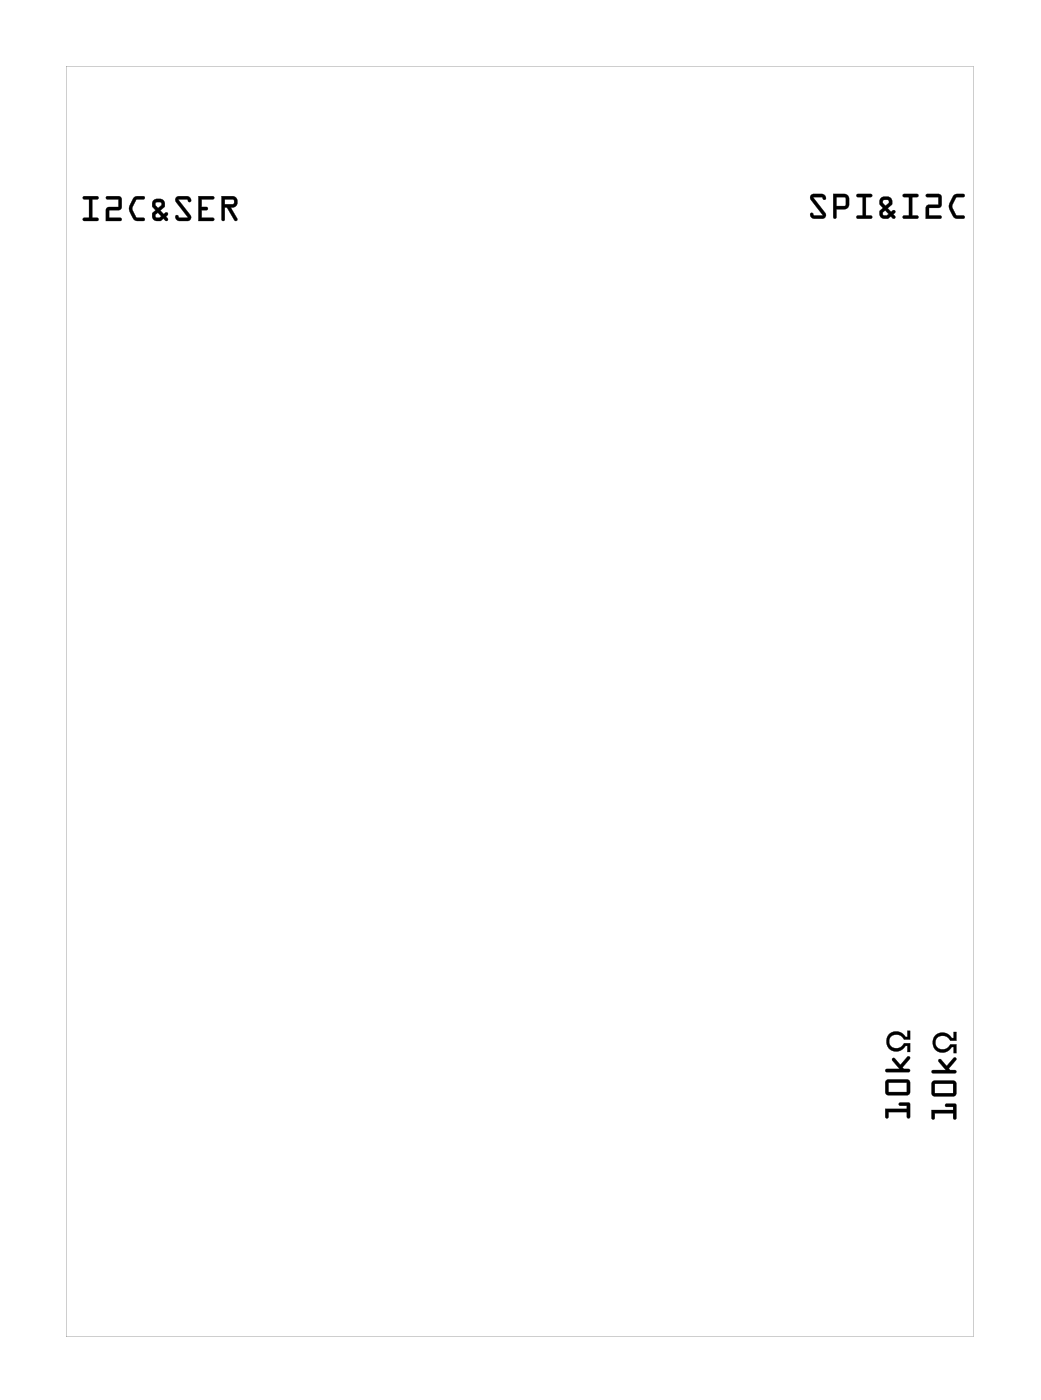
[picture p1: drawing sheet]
<svg xmlns="http://www.w3.org/2000/svg" width="57mm" height="77mm" viewBox="0 0 57 77" stroke-linecap="round" stroke-linejoin="round" font-family="sans-serif">
<g fill="#000">
<path d="M48.8 56.8a.58 .58 0 0 1 .9 .2h.1v-.4h.2v.5h-.4a.42 .42 0 0 0-.6-.2 .42 .42 0 0 0 0 .6 .42 .42 0 0 0 .6-.2h.4v.5h-.2v-.3h-.1a.56 .56 0 0 1-.8 .2 .56 .56 0 0 1-.1-.9zM51.4 56.9a.58 .58 0 0 1 .8 .1h.2v-.3h.1v.5h-.3a.42 .42 0 0 0-.7-.3 .42 .42 0 0 0 0 .7 .42 .42 0 0 0 .7-.2h.3v.4h-.1v-.3h-.2a.56 .56 0 0 1-.8 .2 .56 .56 0 0 1 0-.8z"/>
<path d="M3.6 3.6h49.8v69.8h-49.8zM3.6 3.6v69.8h49.8v-69.8z"/>
<path d="M4.6 10.8h.7a.1 .1 0 0 1 .1 .1 .1 .1 0 0 1-.1 .1h-.2v1h.2a.1 .1 0 0 1 .1 .1 .1 .1 0 0 1-.1 0h-.7a.1 .1 0 0 1-.1 0 .1 .1 0 0 1 .1-.1h.3v-1h-.3zM4.6 10.8v.1h.3v1.1h-.3v.1h.8v-.1h-.3v-1.1h.3v-.1zM5.8 10.8h.7l.2 .1-.1 .6h-.6v.5h.6a.1 .1 0 0 1 .1 .1 .1 .1 0 0 1-.1 0h-.8l.1-.7h.6v-.4h-.6zM5.8 10.8l.1 .1h.6v.5h-.6l-.1 .7h.8v-.1h-.6v-.5h.6l.1-.6-.2-.1zM7.3 10.9l.6-.1a.1 .1 0 0 1 .1 .1 .1 .1 0 0 1-.1 .1h-.4l-.2 .5 .2 .4 .4 .1a.1 .1 0 0 1 .1 .1 .1 .1 0 0 1-.1 0h-.5l-.3-.5v-.2zM7.3 10.9l-.2 .4a.83 .83 0 0 0 .4 .8h.4v-.1h-.4l-.2-.4v-.2l.2-.4 .4-.1v-.1h-.4zM8.4 11a.36 .36 0 0 1 .5-.1 .36 .36 0 0 1 .1 .5l-.2 .2 .2 .2 .1-.1a.11 .11 0 0 1 .1 .1 .11 .11 0 0 1-.1 .1l.1 .1a.09 .09 0 0 1 0 .1 .09 .09 0 0 1-.1 0l-.1-.1a.35 .35 0 0 1-.5 .1 .35 .35 0 0 1-.1-.4l.1-.2-.1-.2zM8.4 11v.3l.2 .2-.2 .2a.32 .32 0 0 0 .1 .4 .32 .32 0 0 0 .3 0l.2-.1 .2 .1-.1-.2a.11 .11 0 0 0 .1-.1 .11 .11 0 0 0-.1-.1l-.1 .1-.2-.2 .2-.2a.34 .34 0 0 0-.1-.5 .34 .34 0 0 0-.5 .1zM8.5 11.8l.1 .1h.3l-.2-.2zM8.5 11.8l.2-.1 .2 .2-.3 .1zM8.6 11.1l-.1 .2 .2 .1 .2-.1-.1-.2zM8.5 11.1h.3l.1 .2-.2 .1-.2-.1zM9.7 10.8h.6l.2 .2a.13 .13 0 0 1-.1 .1 .13 .13 0 0 1-.1-.1h-.5l.7 .8a.21 .21 0 0 1 0 .2 .21 .21 0 0 1-.2 .1h-.5l-.2-.2a.13 .13 0 0 1 .2-.1 .13 .13 0 0 1 .1 .2l.4-.1-.6-.8zM9.7 10.8v.3l.6 .8-.4 .1-.2-.2-.1 .2 .3 .1h.5l.1-.2-.7-.9 .5-.1 .1 .2 .1-.2-.2-.1zM10.9 10.8h.8a.1 .1 0 0 1 .1 .1 .1 .1 0 0 1-.1 .1h-.6v.4h.2a.1 .1 0 0 1 .1 .1 .1 .1 0 0 1-.1 .1l-.2-.1v.5h.6a.1 .1 0 0 1 .1 .1 .1 .1 0 0 1-.1 0h-.8zM10.9 10.8v1.3h.8v-.1h-.6v-.5h.3v-.1h-.3v-.5h.6v-.1zM12.2 10.8h.6a.32 .32 0 0 1 .2 .3 .32 .32 0 0 1-.3 .3l.3 .6a.1 .1 0 0 1 0 .1 .1 .1 0 0 1-.1 0l-.4-.7h-.2v.7a.1 .1 0 0 1-.1 0zM12.2 10.8v1.3h.1v-.7h.2l.4 .7h.1l-.3-.7a.31 .31 0 0 0 .3-.2 .31 .31 0 0 0-.2-.4zM12.3 11v.2h.5v-.2zM12.3 10.9l.5 .1 .1 .2h-.6z"/>
<path d="M4.6 10.8h.8v.1l-.3 .1v1h.3v.1h-.9l.1-.1h.3v-1l-.3-.1zM5.8 10.8h.7l.2 .1-.1 .6h-.6v.5h.6v.1h-.8l.1-.7h.6v-.4l-.6-.1zM7.3 10.9l.2-.1h.4v.1l-.4 .1-.2 .5 .2 .5h.4v.1a.6 .6 0 0 1-.8-.6v-.2zM8.4 11a.35 .35 0 0 1 .5-.1 .35 .35 0 0 1 .1 .5l-.2 .2 .2 .2 .2-.1-.1 .2 .1 .2h-.1l-.1-.1a.34 .34 0 0 1-.5 .1 .34 .34 0 0 1-.1-.4l.1-.2-.1-.2zM8.5 11.8l.1 .2 .3-.1-.2-.2zM8.6 11.1l-.1 .2 .2 .1 .2-.1-.1-.2zM9.7 10.8h.6l.2 .1-.1 .2-.1-.1h-.5l.7 .9-.1 .2h-.5l-.3-.1 .1-.2 .1 .2 .5-.1-.6-.8zM10.9 10.8h.9l-.1 .2h-.6v.4h.3v.1h-.3v.5h.6v.1h-.8zM12.2 10.8h.6a.31 .31 0 0 1 .2 .3 .31 .31 0 0 1-.3 .3l.3 .7h-.1l-.4-.7h-.2v.7h-.1zM12.3 11v.2h.5v-.2z"/>
<path d="M44.5 10.7h.7l.2 .2a.13 .13 0 0 1-.2 .1 .13 .13 0 0 1-.1-.2l-.4 .1 .6 .8a.21 .21 0 0 1 0 .2 .21 .21 0 0 1-.2 .1h-.5l-.1-.2a.13 .13 0 0 1 .1-.1 .13 .13 0 0 1 .1 .1h.5l-.7-.8zM44.5 10.7v.3l.7 .8h-.5l-.1-.1-.1 .2 .2 .1h.5l.1-.2-.7-1h.5l.2 .2v-.2l-.2-.1zM45.7 10.6l.8 .1 .1 .2-.1 .5-.6 .1v.4a.1 .1 0 0 1-.1 .1 .1 .1 0 0 1-.1-.1zM45.7 10.7l.1 1.2v.1l.1-.1v-.4l.6-.1 .1-.5-.2-.2zM45.9 10.8v.5h.5v-.4zM45.9 10.8h.5v.5h-.5zM47 10.7l.8-.1a.1 .1 0 0 1 .1 .1 .1 .1 0 0 1-.1 .1h-.3v1h.3a.1 .1 0 0 1 .1 .1 .1 .1 0 0 1-.1 .1h-.7a.1 .1 0 0 1-.1-.1 .1 .1 0 0 1 .1-.1h.3v-1h-.3zM47 10.7l.1 .1h.3v1l-.3 .1-.1 .1h.8v-.1l-.3-.1v-1h.3l.1-.1zM48.4 10.9a.36 .36 0 0 1 .4-.1 .36 .36 0 0 1 .2 .5l-.3 .1 .2 .2h.1a.11 .11 0 0 1 .2 0 .14 .14 0 0 1-.2 .2l.1 .1a.09 .09 0 0 1 0 .1 .09 .09 0 0 1-.1 0l-.1-.1a.35 .35 0 0 1-.4 .1 .35 .35 0 0 1-.2-.4l.2-.2-.2-.2zM48.4 10.9l-.1 .3 .2 .2-.2 .2a.32 .32 0 0 0 .1 .3 .32 .32 0 0 0 .4 .1l.1-.1 .2 .1-.1-.2a.11 .11 0 0 0 .1-.1 .11 .11 0 0 0-.1-.1l-.1 .1-.2-.3 .2-.2a.34 .34 0 0 0-.1-.4 .34 .34 0 0 0-.4 .1zM48.5 11.7v.1h.3l-.2-.2zM48.5 11.7l.1-.2 .2 .3h-.3zM48.5 11v.2l.1 .1 .2-.2-.1-.1zM48.5 11h.3v.1l-.2 .2-.1-.1zM49.6 10.7l.7-.1a.1 .1 0 0 1 .1 .1 .1 .1 0 0 1-.1 .1h-.2v1h.2a.1 .1 0 0 1 .1 .1 .1 .1 0 0 1-.1 .1h-.7a.1 .1 0 0 1-.1-.1 .1 .1 0 0 1 .1-.1h.3v-1h-.3zM49.6 10.7v.1h.3v1l-.3 .1v.1h.8v-.1l-.3-.1v-1h.3v-.1zM50.8 10.7l.7-.1 .2 .2-.1 .6h-.6v.4h.6a.1 .1 0 0 1 .1 .1 .1 .1 0 0 1-.1 .1h-.8l.1-.7 .6-.1v-.4h-.6zM50.9 10.7v.1h.6v.5h-.6l-.1 .7h.8v-.1l-.6-.1v-.4h.6l.1-.6-.2-.1zM52.3 10.7l.6-.1a.1 .1 0 0 1 .1 .1 .1 .1 0 0 1-.1 .1h-.4l-.2 .5 .2 .5h.4a.1 .1 0 0 1 .1 .1 .1 .1 0 0 1-.1 .1h-.5l-.3-.5v-.3zM52.4 10.7l-.3 .5a.83 .83 0 0 0 .4 .8h.4l.1-.1h-.1l-.4-.1-.2-.4v-.2l.2-.4h.4l.1-.1h-.1h-.3z"/>
<path d="M44.5 10.7h.6l.2 .1v.2l-.2-.2h-.4l.6 1-.1 .2h-.5l-.2-.1 .1-.2 .1 .1h.5l-.7-.8zM45.7 10.7h.7l.2 .2-.1 .5-.6 .1v.4l-.1 .1-.1-.1zM45.9 10.8v.5h.5v-.4zM47 10.7h.9l-.1 .1h-.3v1h.3v.2h-.8l.1-.2h.3v-1h-.3zM48.4 10.9a.35 .35 0 0 1 .4-.1 .35 .35 0 0 1 .2 .5l-.3 .1 .2 .2h.2l-.1 .2 .1 .2h-.1l-.1-.1a.34 .34 0 0 1-.4 .1 .34 .34 0 0 1-.2-.4l.2-.2-.2-.2zM48.5 11.7v.1h.3l-.2-.2zM48.5 11v.2l.1 .1 .2-.2-.1-.1zM49.6 10.7h.8v.1h-.3v1h.3v.2h-.8v-.2h.3v-1h-.3zM50.9 10.7h.6l.2 .1-.1 .6h-.6v.4h.6v.2h-.8l.1-.7 .6-.1v-.4h-.6zM52.4 10.7h.2h.4l-.1 .1h-.4l-.2 .5 .2 .5h.4l.1 .2h-.1a.6 .6 0 0 1-.8-.6v-.2z"/>
<path d="M48.8 56.8a.58 .58 0 0 1 .9 .2h.1v-.4h.2v.5h-.4a.41 .41 0 0 0-.5-.2 .41 .41 0 0 0-.2 .6l.4 .1 .2-.1 .1-.2h.4v.5h-.2v-.3h-.1a.58 .58 0 0 1-.9 .1 .62 .62 0 0 1 0-.8zM48.8 56.8a.55 .55 0 0 0 0 .7 .55 .55 0 0 0 .7 .2l.2-.3h.1v.4h.2v-.5h-.4a.41 .41 0 0 1-.6 .3 .41 .41 0 0 1-.1-.7l.4-.1 .3 .3h.4v-.5h-.2v.4h-.1l-.1-.2a.58 .58 0 0 0-.8 0z"/>
<path d="M51.4 56.9a.58 .58 0 0 1 .8 .1h.2l-.1-.3h.2v.5h-.3a.41 .41 0 0 0-.6-.3 .41 .41 0 0 0-.1 .7h.3h.2l.2-.2h.3v.5h-.2l.1-.4-.2 .1a.58 .58 0 0 1-.8 .1 .62 .62 0 0 1 0-.8zM51.4 56.9a.55 .55 0 0 0-.1 .7 .55 .55 0 0 0 .7 .1l.2-.2h.2v.3h.1v-.4h-.3a.41 .41 0 0 1-.6 .2 .41 .41 0 0 1-.1-.6l.3-.1 .4 .3h.3v-.5h-.1v.3h-.2v-.1a.58 .58 0 0 0-.8 0z"/>
<path d="M48.6 60.9h1.2v-.2h-.4l-.1-.1h.6l.1 .8h-.2v-.3h-1v.3h-.1zM48.7 59.3h1.2l.1 .2v.6l-.2 .1h-1.1l-.1-.2zM48.8 59.5v.5h1v-.5zM49 58.1h.1l.3 .4 .4-.4h.1v.1l-.4 .4 .1 .1h.3v.2h-1.3l.1-.2h.7l-.4-.4z"/>
<path d="M48.6 60.9h1.2v-.2l-.4 .1a.1 .1 0 0 1-.1-.1 .1 .1 0 0 1 .1-.1h.5l.1 .7a.1 .1 0 0 1-.1 .1 .1 .1 0 0 1-.1-.1v-.2h-1v.2a.1 .1 0 0 1-.1 .1 .1 .1 0 0 1-.1-.1zM48.6 60.9l.1 .5h.1v-.3h1v.3h.1v-.8h-.5v.1h.4v.2zM48.6 59.3h1.3l.1 .2v.6l-.2 .1h-1.1l-.1-.2zM48.7 59.4l-.1 .6 .1 .1 1.1 .1 .1-.1 .1-.6-.1-.2zM48.8 59.5v.5h1v-.5zM48.8 59.5h1v.5h-1zM49 58.1h.1l.3 .4 .4-.4a.1 .1 0 0 1 .1-.1 .1 .1 0 0 1 0 .2l-.4 .4 .1 .1h.3a.1 .1 0 0 1 .1 .1 .1 .1 0 0 1-.1 .1h-1.2a.1 .1 0 0 1-.1-.1 .1 .1 0 0 1 .1-.1h.7l-.4-.4zM49 58.1v.2l.4 .4h-.7l-.1 .2h1.3v-.2h-.3l-.1-.1 .4-.4v-.1h-.1l-.4 .4-.3-.3z"/>
<path d="M51.1 61h1.2v-.2h-.4v-.1l.5-.1 .1 .8h-.2v-.2h-1v.2l-.1 .1zM51.2 59.4h1.2l.1 .1v.6l-.2 .1h-1l-.2-.1zM51.3 59.5v.6h1v-.6zM51.5 58.2h.2l.3 .4 .3-.5h.2v.1l-.4 .5 .1 .1h.2l.1 .1h-1.3v-.1h.7l-.4-.5z"/>
<path d="M51.1 61h1.2v-.2h-.3a.1 .1 0 0 1-.1-.1 .1 .1 0 0 1 .1-.1h.5v.8a.1 .1 0 0 1-.1 .1 .1 .1 0 0 1-.1-.1v-.2h-1v.2a.1 .1 0 0 1-.1 .1 .1 .1 0 0 1-.1-.1zM51.1 61l.1 .5 .1-.1v-.3h1v.3h.2l-.1-.8-.5 .1v.1h.4v.2zM51.2 59.4h1.2l.1 .1v.6l-.2 .1h-1.1l-.1-.1zM51.2 59.4v.7l.1 .1h1l.2-.1v-.6l-.1-.1zM51.3 59.5v.6h1v-.6zM51.3 59.5h1v.6h-1zM51.5 58.2h.2l.3 .4 .3-.5a.1 .1 0 0 1 .2 0 .1 .1 0 0 1 0 .1l-.4 .5 .1 .1h.2a.1 .1 0 0 1 .1 .1 .1 .1 0 0 1-.1 .1h-1.2a.1 .1 0 0 1-.1-.1 .1 .1 0 0 1 .1-.1h.7l-.4-.5zM51.5 58.2v.1l.4 .5h-.7v.1h1.3l-.1-.1h-.2l-.1-.1 .4-.5v-.1h-.1l-.4 .5-.3-.4z"/>
</g>
<circle cx="51.8" cy="64.5" r=".7" fill="#fff"/>
<circle cx="51.8" cy="64.5" r=".7" fill="none" stroke="#fff" stroke-width=".76" stroke-linecap="butt"/>
<circle cx="51.8" cy="54.3" r=".7" fill="#fff"/>
<circle cx="51.8" cy="54.3" r=".7" fill="none" stroke="#fff" stroke-width=".76" stroke-linecap="butt"/>
<circle cx="49.2" cy="64.5" r=".7" fill="#fff"/>
<circle cx="49.2" cy="64.5" r=".7" fill="none" stroke="#fff" stroke-width=".76" stroke-linecap="butt"/>
<circle cx="49.2" cy="54.3" r=".7" fill="#fff"/>
<circle cx="49.2" cy="54.3" r=".7" fill="none" stroke="#fff" stroke-width=".76" stroke-linecap="butt"/>
<circle cx="7.3" cy="51.8" r=".57" fill="#fff"/>
<circle cx="7.3" cy="51.8" r=".57" fill="none" stroke="#fff" stroke-width=".51"/>
<circle cx="7.5" cy="49.3" r=".57" fill="#fff"/>
<circle cx="7.5" cy="49.3" r=".57" fill="none" stroke="#fff" stroke-width=".51"/>
<circle cx="7.3" cy="46.7" r=".57" fill="#fff"/>
<circle cx="7.3" cy="46.7" r=".57" fill="none" stroke="#fff" stroke-width=".51"/>
<circle cx="7.5" cy="44.2" r=".57" fill="#fff"/>
<circle cx="7.5" cy="44.2" r=".57" fill="none" stroke="#fff" stroke-width=".51"/>
<circle cx="7.3" cy="41.6" r=".57" fill="#fff"/>
<circle cx="7.3" cy="41.6" r=".57" fill="none" stroke="#fff" stroke-width=".51"/>
<circle cx="7.5" cy="39.1" r=".57" fill="#fff"/>
<circle cx="7.5" cy="39.1" r=".57" fill="none" stroke="#fff" stroke-width=".51"/>
<circle cx="7.3" cy="36.6" r=".57" fill="#fff"/>
<circle cx="7.3" cy="36.6" r=".57" fill="none" stroke="#fff" stroke-width=".51"/>
<circle cx="7.5" cy="34" r=".57" fill="#fff"/>
<circle cx="7.5" cy="34" r=".57" fill="none" stroke="#fff" stroke-width=".51"/>
<circle cx="7.3" cy="31.5" r=".57" fill="#fff"/>
<circle cx="7.3" cy="31.5" r=".57" fill="none" stroke="#fff" stroke-width=".51"/>
<circle cx="7.5" cy="28.9" r=".57" fill="#fff"/>
<circle cx="7.5" cy="28.9" r=".57" fill="none" stroke="#fff" stroke-width=".51"/>
<circle cx="7.3" cy="26.4" r=".57" fill="#fff"/>
<circle cx="7.3" cy="26.4" r=".57" fill="none" stroke="#fff" stroke-width=".51"/>
<circle cx="7.5" cy="23.9" r=".57" fill="#fff"/>
<circle cx="7.5" cy="23.9" r=".57" fill="none" stroke="#fff" stroke-width=".51"/>
<circle cx="7.3" cy="21.3" r=".57" fill="#fff"/>
<circle cx="7.3" cy="21.3" r=".57" fill="none" stroke="#fff" stroke-width=".51"/>
<circle cx="7.5" cy="18.8" r=".57" fill="#fff"/>
<circle cx="7.5" cy="18.8" r=".57" fill="none" stroke="#fff" stroke-width=".51"/>
<circle cx="7.3" cy="16.2" r=".57" fill="#fff"/>
<circle cx="7.3" cy="16.2" r=".57" fill="none" stroke="#fff" stroke-width=".51"/>
<circle cx="7.5" cy="13.7" r=".57" fill="#fff"/>
<circle cx="7.5" cy="13.7" r=".57" fill="none" stroke="#fff" stroke-width=".51"/>
<circle cx="7.3" cy="51.8" r=".57" fill="#fff"/>
<circle cx="7.3" cy="51.8" r=".57" fill="none" stroke="#fff" stroke-width=".51"/>
<circle cx="7.5" cy="49.3" r=".57" fill="#fff"/>
<circle cx="7.5" cy="49.3" r=".57" fill="none" stroke="#fff" stroke-width=".51"/>
<circle cx="7.3" cy="46.7" r=".57" fill="#fff"/>
<circle cx="7.3" cy="46.7" r=".57" fill="none" stroke="#fff" stroke-width=".51"/>
<circle cx="7.5" cy="44.2" r=".57" fill="#fff"/>
<circle cx="7.5" cy="44.2" r=".57" fill="none" stroke="#fff" stroke-width=".51"/>
<circle cx="7.3" cy="41.6" r=".57" fill="#fff"/>
<circle cx="7.3" cy="41.6" r=".57" fill="none" stroke="#fff" stroke-width=".51"/>
<circle cx="7.5" cy="39.1" r=".57" fill="#fff"/>
<circle cx="7.5" cy="39.1" r=".57" fill="none" stroke="#fff" stroke-width=".51"/>
<circle cx="7.3" cy="36.6" r=".57" fill="#fff"/>
<circle cx="7.3" cy="36.6" r=".57" fill="none" stroke="#fff" stroke-width=".51"/>
<circle cx="7.5" cy="34" r=".57" fill="#fff"/>
<circle cx="7.5" cy="34" r=".57" fill="none" stroke="#fff" stroke-width=".51"/>
<circle cx="7.3" cy="31.5" r=".57" fill="#fff"/>
<circle cx="7.3" cy="31.5" r=".57" fill="none" stroke="#fff" stroke-width=".51"/>
<circle cx="7.5" cy="28.9" r=".57" fill="#fff"/>
<circle cx="7.5" cy="28.9" r=".57" fill="none" stroke="#fff" stroke-width=".51"/>
<circle cx="7.3" cy="26.4" r=".57" fill="#fff"/>
<circle cx="7.3" cy="26.4" r=".57" fill="none" stroke="#fff" stroke-width=".51"/>
<circle cx="7.5" cy="23.9" r=".57" fill="#fff"/>
<circle cx="7.5" cy="23.9" r=".57" fill="none" stroke="#fff" stroke-width=".51"/>
<circle cx="7.3" cy="21.3" r=".57" fill="#fff"/>
<circle cx="7.3" cy="21.3" r=".57" fill="none" stroke="#fff" stroke-width=".51"/>
<circle cx="7.5" cy="18.8" r=".57" fill="#fff"/>
<circle cx="7.5" cy="18.8" r=".57" fill="none" stroke="#fff" stroke-width=".51"/>
<circle cx="7.3" cy="16.2" r=".57" fill="#fff"/>
<circle cx="7.3" cy="16.2" r=".57" fill="none" stroke="#fff" stroke-width=".51"/>
<circle cx="7.5" cy="13.7" r=".57" fill="#fff"/>
<circle cx="7.5" cy="13.7" r=".57" fill="none" stroke="#fff" stroke-width=".51"/>
<circle cx="49.2" cy="51.8" r=".57" fill="#fff"/>
<circle cx="49.2" cy="51.8" r=".57" fill="none" stroke="#fff" stroke-width=".51"/>
<circle cx="49.4" cy="49.3" r=".57" fill="#fff"/>
<circle cx="49.4" cy="49.3" r=".57" fill="none" stroke="#fff" stroke-width=".51"/>
<circle cx="49.2" cy="46.7" r=".57" fill="#fff"/>
<circle cx="49.2" cy="46.7" r=".57" fill="none" stroke="#fff" stroke-width=".51"/>
<circle cx="49.4" cy="44.2" r=".57" fill="#fff"/>
<circle cx="49.4" cy="44.2" r=".57" fill="none" stroke="#fff" stroke-width=".51"/>
<circle cx="49.2" cy="41.6" r=".57" fill="#fff"/>
<circle cx="49.2" cy="41.6" r=".57" fill="none" stroke="#fff" stroke-width=".51"/>
<circle cx="49.4" cy="39.1" r=".57" fill="#fff"/>
<circle cx="49.4" cy="39.1" r=".57" fill="none" stroke="#fff" stroke-width=".51"/>
<circle cx="49.2" cy="36.6" r=".57" fill="#fff"/>
<circle cx="49.2" cy="36.6" r=".57" fill="none" stroke="#fff" stroke-width=".51"/>
<circle cx="49.4" cy="34" r=".57" fill="#fff"/>
<circle cx="49.4" cy="34" r=".57" fill="none" stroke="#fff" stroke-width=".51"/>
<circle cx="49.2" cy="31.5" r=".57" fill="#fff"/>
<circle cx="49.2" cy="31.5" r=".57" fill="none" stroke="#fff" stroke-width=".51"/>
<circle cx="49.4" cy="28.9" r=".57" fill="#fff"/>
<circle cx="49.4" cy="28.9" r=".57" fill="none" stroke="#fff" stroke-width=".51"/>
<circle cx="49.2" cy="26.4" r=".57" fill="#fff"/>
<circle cx="49.2" cy="26.4" r=".57" fill="none" stroke="#fff" stroke-width=".51"/>
<circle cx="49.4" cy="23.9" r=".57" fill="#fff"/>
<circle cx="49.4" cy="23.9" r=".57" fill="none" stroke="#fff" stroke-width=".51"/>
<circle cx="49.2" cy="21.3" r=".57" fill="#fff"/>
<circle cx="49.2" cy="21.3" r=".57" fill="none" stroke="#fff" stroke-width=".51"/>
<circle cx="49.4" cy="18.8" r=".57" fill="#fff"/>
<circle cx="49.4" cy="18.8" r=".57" fill="none" stroke="#fff" stroke-width=".51"/>
<circle cx="49.2" cy="16.2" r=".57" fill="#fff"/>
<circle cx="49.2" cy="16.2" r=".57" fill="none" stroke="#fff" stroke-width=".51"/>
<circle cx="49.4" cy="13.7" r=".57" fill="#fff"/>
<circle cx="49.4" cy="13.7" r=".57" fill="none" stroke="#fff" stroke-width=".51"/>
<circle cx="49.2" cy="51.8" r=".57" fill="#fff"/>
<circle cx="49.2" cy="51.8" r=".57" fill="none" stroke="#fff" stroke-width=".51"/>
<circle cx="49.4" cy="49.3" r=".57" fill="#fff"/>
<circle cx="49.4" cy="49.3" r=".57" fill="none" stroke="#fff" stroke-width=".51"/>
<circle cx="49.2" cy="46.7" r=".57" fill="#fff"/>
<circle cx="49.2" cy="46.7" r=".57" fill="none" stroke="#fff" stroke-width=".51"/>
<circle cx="49.4" cy="44.2" r=".57" fill="#fff"/>
<circle cx="49.4" cy="44.2" r=".57" fill="none" stroke="#fff" stroke-width=".51"/>
<circle cx="49.2" cy="41.6" r=".57" fill="#fff"/>
<circle cx="49.2" cy="41.6" r=".57" fill="none" stroke="#fff" stroke-width=".51"/>
<circle cx="49.4" cy="39.1" r=".57" fill="#fff"/>
<circle cx="49.4" cy="39.1" r=".57" fill="none" stroke="#fff" stroke-width=".51"/>
<circle cx="49.2" cy="36.6" r=".57" fill="#fff"/>
<circle cx="49.2" cy="36.6" r=".57" fill="none" stroke="#fff" stroke-width=".51"/>
<circle cx="49.4" cy="34" r=".57" fill="#fff"/>
<circle cx="49.4" cy="34" r=".57" fill="none" stroke="#fff" stroke-width=".51"/>
<circle cx="49.2" cy="31.5" r=".57" fill="#fff"/>
<circle cx="49.2" cy="31.5" r=".57" fill="none" stroke="#fff" stroke-width=".51"/>
<circle cx="49.4" cy="28.9" r=".57" fill="#fff"/>
<circle cx="49.4" cy="28.9" r=".57" fill="none" stroke="#fff" stroke-width=".51"/>
<circle cx="49.2" cy="26.4" r=".57" fill="#fff"/>
<circle cx="49.2" cy="26.4" r=".57" fill="none" stroke="#fff" stroke-width=".51"/>
<circle cx="49.4" cy="23.9" r=".57" fill="#fff"/>
<circle cx="49.4" cy="23.9" r=".57" fill="none" stroke="#fff" stroke-width=".51"/>
<circle cx="49.2" cy="21.3" r=".57" fill="#fff"/>
<circle cx="49.2" cy="21.3" r=".57" fill="none" stroke="#fff" stroke-width=".51"/>
<circle cx="49.4" cy="18.8" r=".57" fill="#fff"/>
<circle cx="49.4" cy="18.8" r=".57" fill="none" stroke="#fff" stroke-width=".51"/>
<circle cx="49.2" cy="16.2" r=".57" fill="#fff"/>
<circle cx="49.2" cy="16.2" r=".57" fill="none" stroke="#fff" stroke-width=".51"/>
<circle cx="49.4" cy="13.7" r=".57" fill="#fff"/>
<circle cx="49.4" cy="13.7" r=".57" fill="none" stroke="#fff" stroke-width=".51"/>
<circle cx="46.7" cy="63.5" r=".69" fill="#fff"/>
<circle cx="46.7" cy="63.5" r=".69" fill="none" stroke="#fff" stroke-width=".75" stroke-linecap="butt"/>
<circle cx="46.7" cy="61" r=".69" fill="#fff"/>
<circle cx="46.7" cy="61" r=".69" fill="none" stroke="#fff" stroke-width=".75" stroke-linecap="butt"/>
<circle cx="46.7" cy="58.5" r=".69" fill="#fff"/>
<circle cx="46.7" cy="58.5" r=".69" fill="none" stroke="#fff" stroke-width=".75" stroke-linecap="butt"/>
<circle cx="46.7" cy="55.9" r=".69" fill="#fff"/>
<circle cx="46.7" cy="55.9" r=".69" fill="none" stroke="#fff" stroke-width=".75" stroke-linecap="butt"/>
<circle cx="46.7" cy="63.5" r=".69" fill="#fff"/>
<circle cx="46.7" cy="63.5" r=".69" fill="none" stroke="#fff" stroke-width=".75" stroke-linecap="butt"/>
<circle cx="46.7" cy="61" r=".69" fill="#fff"/>
<circle cx="46.7" cy="61" r=".69" fill="none" stroke="#fff" stroke-width=".75" stroke-linecap="butt"/>
<circle cx="46.7" cy="58.5" r=".69" fill="#fff"/>
<circle cx="46.7" cy="58.5" r=".69" fill="none" stroke="#fff" stroke-width=".75" stroke-linecap="butt"/>
<circle cx="46.7" cy="55.9" r=".69" fill="#fff"/>
<circle cx="46.7" cy="55.9" r=".69" fill="none" stroke="#fff" stroke-width=".75" stroke-linecap="butt"/>
<circle cx="31.4" cy="64.8" r="1.5" fill="#fff"/>
<circle cx="31.4" cy="64.8" r="1.5" fill="none" stroke="#fff" stroke-width=".25"/>
<circle cx="26.4" cy="59.7" r="1.5" fill="#fff"/>
<circle cx="26.4" cy="59.7" r="1.5" fill="none" stroke="#fff" stroke-width=".25"/>
<circle cx="26.4" cy="54.6" r="1.5" fill="#fff"/>
<circle cx="26.4" cy="54.6" r="1.5" fill="none" stroke="#fff" stroke-width=".25"/>
<circle cx="31.4" cy="59.7" r="1.5" fill="#fff"/>
<circle cx="31.4" cy="59.7" r="1.5" fill="none" stroke="#fff" stroke-width=".25"/>
<circle cx="31.4" cy="54.6" r="1.5" fill="#fff"/>
<circle cx="31.4" cy="54.6" r="1.5" fill="none" stroke="#fff" stroke-width=".25"/>
<circle cx="36.5" cy="64.8" r="1.5" fill="#fff"/>
<circle cx="36.5" cy="64.8" r="1.5" fill="none" stroke="#fff" stroke-width=".25"/>
<circle cx="36.5" cy="59.7" r="1.5" fill="#fff"/>
<circle cx="36.5" cy="59.7" r="1.5" fill="none" stroke="#fff" stroke-width=".25"/>
<circle cx="36.5" cy="54.6" r="1.5" fill="#fff"/>
<circle cx="36.5" cy="54.6" r="1.5" fill="none" stroke="#fff" stroke-width=".25"/>
<circle cx="35.2" cy="6.9" r="1.5" fill="#fff"/>
<circle cx="35.2" cy="6.9" r="1.5" fill="none" stroke="#fff" stroke-width=".25"/>
<circle cx="22.2" cy="6.9" r="1.5" fill="#fff"/>
<circle cx="22.2" cy="6.9" r="1.5" fill="none" stroke="#fff" stroke-width=".25"/>
<circle cx="49.2" cy="69.1" r="1.8" fill="#fff"/>
<circle cx="49.2" cy="69.1" r="1.8" fill="none" stroke="#fff" stroke-width="1.7" stroke-linecap="butt"/>
<circle cx="7.7" cy="69.1" r="1.8" fill="#fff"/>
<circle cx="7.7" cy="69.1" r="1.8" fill="none" stroke="#fff" stroke-width="1.7" stroke-linecap="butt"/>
<circle cx="49.1" cy="7.8" r="1.8" fill="#fff"/>
<circle cx="49.1" cy="7.8" r="1.8" fill="none" stroke="#fff" stroke-width="1.7" stroke-linecap="butt"/>
<circle cx="49.1" cy="7.8" r="1.8" fill="#fff"/>
<circle cx="49.1" cy="7.8" r="1.8" fill="none" stroke="#fff" stroke-width="1.7" stroke-linecap="butt"/>
<circle cx="7.8" cy="7.8" r="1.8" fill="#fff"/>
<circle cx="7.8" cy="7.8" r="1.8" fill="none" stroke="#fff" stroke-width="1.7" stroke-linecap="butt"/>
<circle cx="7.8" cy="7.8" r="1.8" fill="#fff"/>
<circle cx="7.8" cy="7.8" r="1.8" fill="none" stroke="#fff" stroke-width="1.7" stroke-linecap="butt"/>
<circle cx="17.2" cy="45.8" r=".69" fill="#fff"/>
<circle cx="17.2" cy="45.8" r=".69" fill="none" stroke="#fff" stroke-width=".75" stroke-linecap="butt"/>
<circle cx="17.2" cy="43.2" r=".69" fill="#fff"/>
<circle cx="17.2" cy="43.2" r=".69" fill="none" stroke="#fff" stroke-width=".75" stroke-linecap="butt"/>
<circle cx="17.2" cy="40.7" r=".69" fill="#fff"/>
<circle cx="17.2" cy="40.7" r=".69" fill="none" stroke="#fff" stroke-width=".75" stroke-linecap="butt"/>
<circle cx="17.2" cy="38.1" r=".69" fill="#fff"/>
<circle cx="17.2" cy="38.1" r=".69" fill="none" stroke="#fff" stroke-width=".75" stroke-linecap="butt"/>
<circle cx="17.2" cy="35.6" r=".69" fill="#fff"/>
<circle cx="17.2" cy="35.6" r=".69" fill="none" stroke="#fff" stroke-width=".75" stroke-linecap="butt"/>
<circle cx="17.2" cy="33.1" r=".69" fill="#fff"/>
<circle cx="17.2" cy="33.1" r=".69" fill="none" stroke="#fff" stroke-width=".75" stroke-linecap="butt"/>
<circle cx="17.2" cy="30.5" r=".69" fill="#fff"/>
<circle cx="17.2" cy="30.5" r=".69" fill="none" stroke="#fff" stroke-width=".75" stroke-linecap="butt"/>
<circle cx="17.2" cy="28" r=".69" fill="#fff"/>
<circle cx="17.2" cy="28" r=".69" fill="none" stroke="#fff" stroke-width=".75" stroke-linecap="butt"/>
<circle cx="17.2" cy="25.4" r=".69" fill="#fff"/>
<circle cx="17.2" cy="25.4" r=".69" fill="none" stroke="#fff" stroke-width=".75" stroke-linecap="butt"/>
<circle cx="17.2" cy="22.9" r=".69" fill="#fff"/>
<circle cx="17.2" cy="22.9" r=".69" fill="none" stroke="#fff" stroke-width=".75" stroke-linecap="butt"/>
<circle cx="17.2" cy="20.3" r=".69" fill="#fff"/>
<circle cx="17.2" cy="20.3" r=".69" fill="none" stroke="#fff" stroke-width=".75" stroke-linecap="butt"/>
<circle cx="17.2" cy="17.8" r=".69" fill="#fff"/>
<circle cx="17.2" cy="17.8" r=".69" fill="none" stroke="#fff" stroke-width=".75" stroke-linecap="butt"/>
<circle cx="17.2" cy="15.3" r=".69" fill="#fff"/>
<circle cx="17.2" cy="15.3" r=".69" fill="none" stroke="#fff" stroke-width=".75" stroke-linecap="butt"/>
<circle cx="17.2" cy="12.7" r=".69" fill="#fff"/>
<circle cx="17.2" cy="12.7" r=".69" fill="none" stroke="#fff" stroke-width=".75" stroke-linecap="butt"/>
<circle cx="17.2" cy="10.2" r=".69" fill="#fff"/>
<circle cx="17.2" cy="10.2" r=".69" fill="none" stroke="#fff" stroke-width=".75" stroke-linecap="butt"/>
<circle cx="40.1" cy="45.8" r=".69" fill="#fff"/>
<circle cx="40.1" cy="45.8" r=".69" fill="none" stroke="#fff" stroke-width=".75" stroke-linecap="butt"/>
<circle cx="40.1" cy="43.2" r=".69" fill="#fff"/>
<circle cx="40.1" cy="43.2" r=".69" fill="none" stroke="#fff" stroke-width=".75" stroke-linecap="butt"/>
<circle cx="40.1" cy="40.7" r=".69" fill="#fff"/>
<circle cx="40.1" cy="40.7" r=".69" fill="none" stroke="#fff" stroke-width=".75" stroke-linecap="butt"/>
<circle cx="40.1" cy="38.1" r=".69" fill="#fff"/>
<circle cx="40.1" cy="38.1" r=".69" fill="none" stroke="#fff" stroke-width=".75" stroke-linecap="butt"/>
<circle cx="40.1" cy="35.6" r=".69" fill="#fff"/>
<circle cx="40.1" cy="35.6" r=".69" fill="none" stroke="#fff" stroke-width=".75" stroke-linecap="butt"/>
<circle cx="40.1" cy="33.1" r=".69" fill="#fff"/>
<circle cx="40.1" cy="33.1" r=".69" fill="none" stroke="#fff" stroke-width=".75" stroke-linecap="butt"/>
<circle cx="40.1" cy="30.5" r=".69" fill="#fff"/>
<circle cx="40.1" cy="30.5" r=".69" fill="none" stroke="#fff" stroke-width=".75" stroke-linecap="butt"/>
<circle cx="40.1" cy="28" r=".69" fill="#fff"/>
<circle cx="40.1" cy="28" r=".69" fill="none" stroke="#fff" stroke-width=".75" stroke-linecap="butt"/>
<circle cx="40.1" cy="25.4" r=".69" fill="#fff"/>
<circle cx="40.1" cy="25.4" r=".69" fill="none" stroke="#fff" stroke-width=".75" stroke-linecap="butt"/>
<circle cx="40.1" cy="22.9" r=".69" fill="#fff"/>
<circle cx="40.1" cy="22.9" r=".69" fill="none" stroke="#fff" stroke-width=".75" stroke-linecap="butt"/>
<circle cx="40.1" cy="20.3" r=".69" fill="#fff"/>
<circle cx="40.1" cy="20.3" r=".69" fill="none" stroke="#fff" stroke-width=".75" stroke-linecap="butt"/>
<circle cx="40.1" cy="17.8" r=".69" fill="#fff"/>
<circle cx="40.1" cy="17.8" r=".69" fill="none" stroke="#fff" stroke-width=".75" stroke-linecap="butt"/>
<circle cx="40.1" cy="15.3" r=".69" fill="#fff"/>
<circle cx="40.1" cy="15.3" r=".69" fill="none" stroke="#fff" stroke-width=".75" stroke-linecap="butt"/>
<circle cx="40.1" cy="12.7" r=".69" fill="#fff"/>
<circle cx="40.1" cy="12.7" r=".69" fill="none" stroke="#fff" stroke-width=".75" stroke-linecap="butt"/>
<circle cx="40.1" cy="10.2" r=".69" fill="#fff"/>
<circle cx="40.1" cy="10.2" r=".69" fill="none" stroke="#fff" stroke-width=".75" stroke-linecap="butt"/>
<circle cx="17.2" cy="45.8" r=".69" fill="#fff"/>
<circle cx="17.2" cy="45.8" r=".69" fill="none" stroke="#fff" stroke-width=".75" stroke-linecap="butt"/>
<circle cx="17.2" cy="43.2" r=".69" fill="#fff"/>
<circle cx="17.2" cy="43.2" r=".69" fill="none" stroke="#fff" stroke-width=".75" stroke-linecap="butt"/>
<circle cx="17.2" cy="40.7" r=".69" fill="#fff"/>
<circle cx="17.2" cy="40.7" r=".69" fill="none" stroke="#fff" stroke-width=".75" stroke-linecap="butt"/>
<circle cx="17.2" cy="38.1" r=".69" fill="#fff"/>
<circle cx="17.2" cy="38.1" r=".69" fill="none" stroke="#fff" stroke-width=".75" stroke-linecap="butt"/>
<circle cx="17.2" cy="35.6" r=".69" fill="#fff"/>
<circle cx="17.2" cy="35.6" r=".69" fill="none" stroke="#fff" stroke-width=".75" stroke-linecap="butt"/>
<circle cx="17.2" cy="33.1" r=".69" fill="#fff"/>
<circle cx="17.2" cy="33.1" r=".69" fill="none" stroke="#fff" stroke-width=".75" stroke-linecap="butt"/>
<circle cx="17.2" cy="30.5" r=".69" fill="#fff"/>
<circle cx="17.2" cy="30.5" r=".69" fill="none" stroke="#fff" stroke-width=".75" stroke-linecap="butt"/>
<circle cx="17.2" cy="28" r=".69" fill="#fff"/>
<circle cx="17.2" cy="28" r=".69" fill="none" stroke="#fff" stroke-width=".75" stroke-linecap="butt"/>
<circle cx="17.2" cy="25.4" r=".69" fill="#fff"/>
<circle cx="17.2" cy="25.4" r=".69" fill="none" stroke="#fff" stroke-width=".75" stroke-linecap="butt"/>
<circle cx="17.2" cy="22.9" r=".69" fill="#fff"/>
<circle cx="17.2" cy="22.9" r=".69" fill="none" stroke="#fff" stroke-width=".75" stroke-linecap="butt"/>
<circle cx="17.2" cy="20.3" r=".69" fill="#fff"/>
<circle cx="17.2" cy="20.3" r=".69" fill="none" stroke="#fff" stroke-width=".75" stroke-linecap="butt"/>
<circle cx="17.2" cy="17.8" r=".69" fill="#fff"/>
<circle cx="17.2" cy="17.8" r=".69" fill="none" stroke="#fff" stroke-width=".75" stroke-linecap="butt"/>
<circle cx="17.2" cy="15.3" r=".69" fill="#fff"/>
<circle cx="17.2" cy="15.3" r=".69" fill="none" stroke="#fff" stroke-width=".75" stroke-linecap="butt"/>
<circle cx="17.2" cy="12.7" r=".69" fill="#fff"/>
<circle cx="17.2" cy="12.7" r=".69" fill="none" stroke="#fff" stroke-width=".75" stroke-linecap="butt"/>
<circle cx="17.2" cy="10.2" r=".69" fill="#fff"/>
<circle cx="17.2" cy="10.2" r=".69" fill="none" stroke="#fff" stroke-width=".75" stroke-linecap="butt"/>
<circle cx="40.1" cy="45.8" r=".69" fill="#fff"/>
<circle cx="40.1" cy="45.8" r=".69" fill="none" stroke="#fff" stroke-width=".75" stroke-linecap="butt"/>
<circle cx="40.1" cy="43.2" r=".69" fill="#fff"/>
<circle cx="40.1" cy="43.2" r=".69" fill="none" stroke="#fff" stroke-width=".75" stroke-linecap="butt"/>
<circle cx="40.1" cy="40.7" r=".69" fill="#fff"/>
<circle cx="40.1" cy="40.7" r=".69" fill="none" stroke="#fff" stroke-width=".75" stroke-linecap="butt"/>
<circle cx="40.1" cy="38.1" r=".69" fill="#fff"/>
<circle cx="40.1" cy="38.1" r=".69" fill="none" stroke="#fff" stroke-width=".75" stroke-linecap="butt"/>
<circle cx="40.1" cy="35.6" r=".69" fill="#fff"/>
<circle cx="40.1" cy="35.6" r=".69" fill="none" stroke="#fff" stroke-width=".75" stroke-linecap="butt"/>
<circle cx="40.1" cy="33.1" r=".69" fill="#fff"/>
<circle cx="40.1" cy="33.1" r=".69" fill="none" stroke="#fff" stroke-width=".75" stroke-linecap="butt"/>
<circle cx="40.1" cy="30.5" r=".69" fill="#fff"/>
<circle cx="40.1" cy="30.5" r=".69" fill="none" stroke="#fff" stroke-width=".75" stroke-linecap="butt"/>
<circle cx="40.1" cy="28" r=".69" fill="#fff"/>
<circle cx="40.1" cy="28" r=".69" fill="none" stroke="#fff" stroke-width=".75" stroke-linecap="butt"/>
<circle cx="40.1" cy="25.4" r=".69" fill="#fff"/>
<circle cx="40.1" cy="25.4" r=".69" fill="none" stroke="#fff" stroke-width=".75" stroke-linecap="butt"/>
<circle cx="40.1" cy="22.9" r=".69" fill="#fff"/>
<circle cx="40.1" cy="22.9" r=".69" fill="none" stroke="#fff" stroke-width=".75" stroke-linecap="butt"/>
<circle cx="40.1" cy="20.3" r=".69" fill="#fff"/>
<circle cx="40.1" cy="20.3" r=".69" fill="none" stroke="#fff" stroke-width=".75" stroke-linecap="butt"/>
<circle cx="40.1" cy="17.8" r=".69" fill="#fff"/>
<circle cx="40.1" cy="17.8" r=".69" fill="none" stroke="#fff" stroke-width=".75" stroke-linecap="butt"/>
<circle cx="40.1" cy="15.3" r=".69" fill="#fff"/>
<circle cx="40.1" cy="15.3" r=".69" fill="none" stroke="#fff" stroke-width=".75" stroke-linecap="butt"/>
<circle cx="40.1" cy="12.7" r=".69" fill="#fff"/>
<circle cx="40.1" cy="12.7" r=".69" fill="none" stroke="#fff" stroke-width=".75" stroke-linecap="butt"/>
<circle cx="40.1" cy="10.2" r=".69" fill="#fff"/>
<circle cx="40.1" cy="10.2" r=".69" fill="none" stroke="#fff" stroke-width=".75" stroke-linecap="butt"/>
<circle cx="41.6" cy="65" r=".69" fill="#fff"/>
<circle cx="41.6" cy="65" r=".69" fill="none" stroke="#fff" stroke-width=".75" stroke-linecap="butt"/>
<circle cx="41.6" cy="62.5" r=".69" fill="#fff"/>
<circle cx="41.6" cy="62.5" r=".69" fill="none" stroke="#fff" stroke-width=".75" stroke-linecap="butt"/>
<circle cx="41.6" cy="59.9" r=".69" fill="#fff"/>
<circle cx="41.6" cy="59.9" r=".69" fill="none" stroke="#fff" stroke-width=".75" stroke-linecap="butt"/>
<circle cx="41.6" cy="57.4" r=".69" fill="#fff"/>
<circle cx="41.6" cy="57.4" r=".69" fill="none" stroke="#fff" stroke-width=".75" stroke-linecap="butt"/>
<circle cx="12.1" cy="67.6" r=".69" fill="#fff"/>
<circle cx="12.1" cy="67.6" r=".69" fill="none" stroke="#fff" stroke-width=".75" stroke-linecap="butt"/>
<circle cx="12.1" cy="65" r=".69" fill="#fff"/>
<circle cx="12.1" cy="65" r=".69" fill="none" stroke="#fff" stroke-width=".75" stroke-linecap="butt"/>
<circle cx="12.1" cy="62.5" r=".69" fill="#fff"/>
<circle cx="12.1" cy="62.5" r=".69" fill="none" stroke="#fff" stroke-width=".75" stroke-linecap="butt"/>
<circle cx="12.1" cy="59.9" r=".69" fill="#fff"/>
<circle cx="12.1" cy="59.9" r=".69" fill="none" stroke="#fff" stroke-width=".75" stroke-linecap="butt"/>
<circle cx="12.1" cy="57.4" r=".69" fill="#fff"/>
<circle cx="12.1" cy="57.4" r=".69" fill="none" stroke="#fff" stroke-width=".75" stroke-linecap="butt"/>
<circle cx="24.7" cy="11.2" r=".69" fill="#fff"/>
<circle cx="24.7" cy="11.2" r=".69" fill="none" stroke="#fff" stroke-width=".75" stroke-linecap="butt"/>
<circle cx="27.2" cy="11.2" r=".69" fill="#fff"/>
<circle cx="27.2" cy="11.2" r=".69" fill="none" stroke="#fff" stroke-width=".75" stroke-linecap="butt"/>
<circle cx="29.8" cy="11.2" r=".69" fill="#fff"/>
<circle cx="29.8" cy="11.2" r=".69" fill="none" stroke="#fff" stroke-width=".75" stroke-linecap="butt"/>
<circle cx="32.3" cy="11.2" r=".69" fill="#fff"/>
<circle cx="32.3" cy="11.2" r=".69" fill="none" stroke="#fff" stroke-width=".75" stroke-linecap="butt"/>
</svg>
